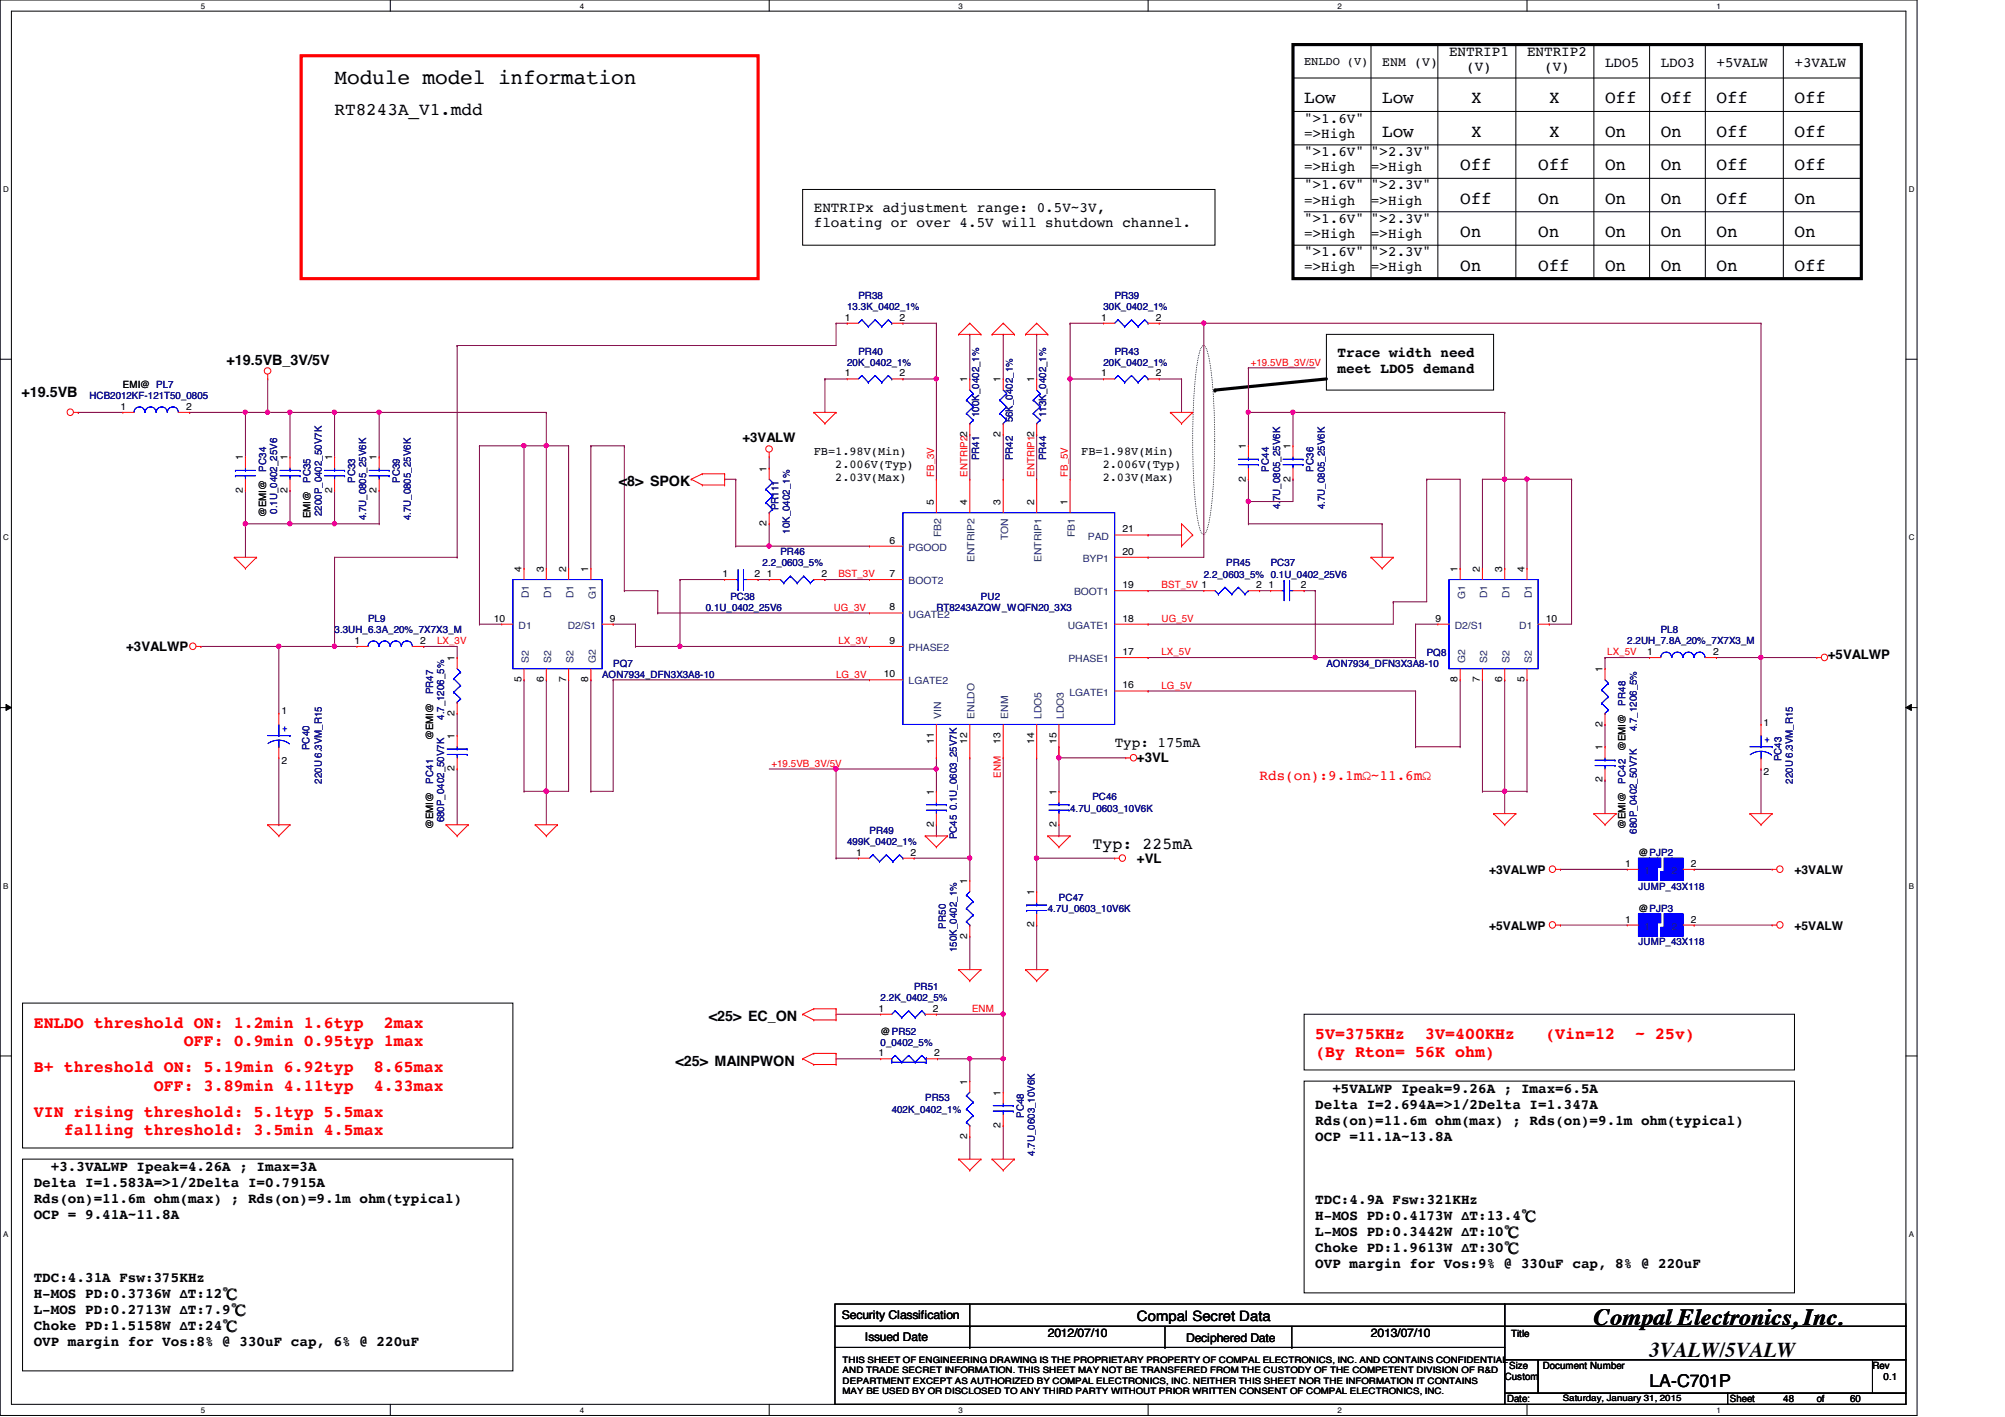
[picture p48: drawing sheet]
<svg xmlns="http://www.w3.org/2000/svg" width="297mm" height="210mm" viewBox="0 0 297 210" stroke-linecap="round" stroke-linejoin="round" font-family="sans-serif">
<defs><g id="words">
<text font-size="3.4" x="236.1" y="196.3">Compal Electronics, Inc.</text>
<g font-size="3.1">
<text x="49.6" y="12.4">Module model information</text>
<text x="244.4" y="201">3VALW/5VALW</text>
</g>
<g font-size="2.6">
<text x="49.6" y="17">RT8243A_V1.mdd</text>
<text x="193.2" y="15.3">Low</text>
<text x="204.8" y="15.3">Low</text>
<text x="218" y="15.3">X</text>
<text x="229.5" y="15.3">X</text>
<text x="237.8" y="15.3">Off</text>
<text x="246" y="15.3">Off</text>
<text x="254.3" y="15.3">Off</text>
<text x="265.9" y="15.3">Off</text>
<text x="204.8" y="20.3">Low</text>
<text x="218" y="20.3">X</text>
<text x="229.5" y="20.3">X</text>
<text x="237.8" y="20.3">On</text>
<text x="246" y="20.3">On</text>
<text x="254.3" y="20.3">Off</text>
<text x="265.9" y="20.3">Off</text>
<text x="216.3" y="25.2">Off</text>
<text x="227.9" y="25.2">Off</text>
<text x="237.8" y="25.2">On</text>
<text x="246" y="25.2">On</text>
<text x="254.3" y="25.2">Off</text>
<text x="265.8" y="25.2">Off</text>
<text x="216.3" y="30.2">Off</text>
<text x="216.3" y="35.1">On</text>
<text x="227.9" y="30.2">On</text>
<text x="227.9" y="35.1">On</text>
<text x="237.8" y="30.2">On</text>
<text x="237.8" y="35.1">On</text>
<text x="246" y="35.1">On</text>
<text x="246" y="30.2">On</text>
<text x="254.3" y="35.1">On</text>
<text x="254.3" y="30.2">Off</text>
<text x="265.8" y="35.1">On</text>
<text x="265.9" y="30.2">On</text>
<text x="216.3" y="40.1">On</text>
<text x="227.9" y="40.1">Off</text>
<text x="237.8" y="40.1">On</text>
<text x="246" y="40.1">On</text>
<text x="254.3" y="40.1">On</text>
<text x="265.8" y="40.1">Off</text>
<text x="244.4" y="205.4">LA-C701P</text>
</g>
<text font-size="2.5" x="161.8" y="125.8">Typ: 225mA</text>
<g font-size="2.5" fill="#f00">
<text x="5" y="152.2">ENLDO threshold ON: 1.2min 1.6typ</text>
<text x="27.2" y="154.9">OFF: 0.9min 0.95typ 1max</text>
<text x="56.8" y="152.2">2max</text>
<text x="194.9" y="153.9">5V=375KHz</text>
<text x="211.2" y="153.9">3V=400KHz</text>
<text x="228.9" y="153.9">(Vin=12</text>
<text x="242.3" y="153.9">~ 25v)</text>
<text x="5" y="158.8">B+ threshold ON: 5.19min 6.92typ</text>
<text x="22.8" y="161.5">OFF: 3.89min 4.11typ</text>
<text x="55.4" y="158.8">8.65max</text>
<text x="55.4" y="161.5">4.33max</text>
<text x="194.9" y="156.6">(By Rton= 56K ohm)</text>
<text x="5" y="165.4">VIN rising threshold: 5.1typ 5.5max</text>
<text x="9.4" y="168.1">falling threshold: 3.5min 4.5max</text>
</g>
<g font-size="2.1">
<text x="214.7" y="8.3">ENTRIP1</text>
<text x="217.2" y="10.5">(V)</text>
<text x="226.2" y="8.3">ENTRIP2</text>
<text x="228.8" y="10.5">(V)</text>
<text x="237.8" y="9.9">LDO5</text>
<text x="246" y="9.9">LDO3</text>
<text x="254.3" y="9.9">+5VALW</text>
<text x="265.8" y="9.9">+3VALW</text>
<text x="193.2" y="18.2">&quot;&gt;1.6V&quot;</text>
<text x="193.2" y="20.4">=&gt;High</text>
<text x="193.2" y="23.1">&quot;&gt;1.6V&quot;</text>
<text x="203.1" y="23.1">&quot;&gt;2.3V&quot;</text>
<text x="193.2" y="25.4">=&gt;High</text>
<text x="193.2" y="28.1">&quot;&gt;1.6V&quot;</text>
<text x="203.1" y="25.4">=&gt;High</text>
<text x="203.1" y="28.1">&quot;&gt;2.3V&quot;</text>
<text x="120.6" y="31.4">ENTRIPx adjustment range: 0.5V~3V,</text>
<text x="120.6" y="33.6">floating or over 4.5V will shutdown channel.</text>
<text x="193.2" y="30.3">=&gt;High</text>
<text x="193.2" y="33">&quot;&gt;1.6V&quot;</text>
<text x="193.2" y="35.3">=&gt;High</text>
<text x="203.1" y="30.3">=&gt;High</text>
<text x="203.1" y="33">&quot;&gt;2.3V&quot;</text>
<text x="203.1" y="35.3">=&gt;High</text>
<text x="193.2" y="38">&quot;&gt;1.6V&quot;</text>
<text x="193.2" y="40.2">=&gt;High</text>
<text x="203.1" y="38">&quot;&gt;2.3V&quot;</text>
<text x="203.1" y="40.2">=&gt;High</text>
<text x="198.2" y="52.9">Trace width need</text>
<text x="3.2" y="58.8">+19.5VB</text>
<text x="33.6" y="54">+19.5VB_3V/5V</text>
<text x="198.2" y="55.3">meet LDO5 demand</text>
<text x="91.7" y="72">&lt;8&gt; SPOK</text>
<text x="165.1" y="110.6">Typ: 175mA</text>
<text x="105" y="151.3">&lt;25&gt; EC_ON</text>
<text x="100.1" y="157.9">&lt;25&gt; MAINPWON</text>
<text x="197.4" y="161.9">+5VALWP Ipeak=9.26A ; Imax=6.5A</text>
<text x="194.9" y="164.3">Delta I=2.694A=&gt;1/2Delta I=1.347A</text>
<text x="194.9" y="166.6">Rds(on)=11.6m ohm(max) ; Rds(on)=9.1m ohm(typical)</text>
<text x="7.5" y="173.4">+3.3VALWP Ipeak=4.26A ; Imax=3A</text>
<text x="194.9" y="169">OCP =11.1A~13.8A</text>
<text x="5" y="175.8">Delta I=1.583A=&gt;1/2Delta I=0.7915A</text>
<text x="5" y="178.2">Rds(on)=11.6m ohm(max) ; Rds(on)=9.1m ohm(typical)</text>
<text x="194.9" y="178.4">TDC:4.9A Fsw:321KHz</text>
<text x="5" y="180.6">OCP = 9.41A~11.8A</text>
<text x="194.9" y="180.8">H-MOS PD:0.4173W ∆T:13.4℃</text>
<text x="194.9" y="183.1">L-MOS PD:0.3442W ∆T:10℃</text>
<text x="194.9" y="185.5">Choke PD:1.9613W ∆T:30℃</text>
<text x="5" y="189.9">TDC:4.31A Fsw:375KHz</text>
<text x="194.9" y="187.9">OVP margin for Vos:9% @ 330uF cap, 8% @ 220uF</text>
<text x="5" y="192.3">H-MOS PD:0.3736W ∆T:12℃</text>
<text x="5" y="194.7">L-MOS PD:0.2713W ∆T:7.9℃</text>
<text x="5" y="197.1">Choke PD:1.5158W ∆T:24℃</text>
<text x="168.4" y="195.6">Compal Secret Data</text>
<text x="5" y="199.4">OVP margin for Vos:8% @ 330uF cap, 6% @ 220uF</text>
</g>
<text font-size="2.1" fill="#f00" x="186.6" y="115.6">Rds(on):9.1mΩ~11.6mΩ</text>
<g font-size="1.9">
<text x="204.8" y="9.8">ENM (V)</text>
<text x="110" y="65.4">+3VALW</text>
<text x="18.7" y="96.4">+3VALWP</text>
<text x="270.8" y="97.6">+5VALWP</text>
<text x="168.4" y="112.9">+3VL</text>
<text x="168.4" y="127.8">+VL</text>
</g>
<g font-size="1.8">
<text x="193.2" y="9.7">ENLDO (V)</text>
<text x="120.6" y="67.4">FB=1.98V(Min)</text>
<text x="123.7" y="69.3">2.006V(Typ)</text>
<text x="123.7" y="71.2">2.03V(Max)</text>
<text x="160.2" y="67.4">FB=1.98V(Min)</text>
<text x="163.4" y="69.3">2.006V(Typ)</text>
<text x="163.4" y="71.2">2.03V(Max)</text>
<text x="220.6" y="129.5">+3VALWP</text>
<text x="265.8" y="129.5">+3VALW</text>
<text x="220.6" y="137.7">+5VALWP</text>
<text x="265.8" y="137.7">+5VALW</text>
<text x="124.7" y="195.5">Security Classification</text>
<text x="128.1" y="198.6">Issued Date</text>
<text x="155.2" y="198.1">2012/07/10</text>
<text x="175.7" y="198.8">Deciphered Date</text>
<text x="203.1" y="198.1">2013/07/10</text>
</g>
<g font-size="1.5">
<text x="125.2" y="47.5">1</text>
<text x="133.3" y="47.5">2</text>
<text x="163.1" y="47.5">1</text>
<text x="171.2" y="47.5">2</text>
<text x="18.2" y="57.5">EMI@ PL7</text>
<text x="125.2" y="55.8">1</text>
<text x="133.3" y="55.8">2</text>
<text x="143.3" y="56.6" transform="rotate(-90 143.3 56.6)">1</text>
<text x="148.2" y="56.6" transform="rotate(-90 148.2 56.6)">1</text>
<text x="153.2" y="56.6" transform="rotate(-90 153.2 56.6)">1</text>
<text x="163.1" y="55.8">1</text>
<text x="171.2" y="55.8">2</text>
<text x="17.9" y="60.7">1</text>
<text x="27.6" y="60.7">2</text>
<text x="148.2" y="64.7" transform="rotate(-90 148.2 64.7)">2</text>
<text x="36" y="68.2" transform="rotate(-90 36 68.2)">1</text>
<text x="42.6" y="68.2" transform="rotate(-90 42.6 68.2)">1</text>
<text x="49.2" y="68.2" transform="rotate(-90 49.2 68.2)">1</text>
<text x="55.8" y="68.2" transform="rotate(-90 55.8 68.2)">1</text>
<text x="113.6" y="69.9" transform="rotate(-90 113.6 69.9)">1</text>
<text x="184.6" y="71.3" transform="rotate(-90 184.6 71.3)">2</text>
<text x="184.6" y="66.5" transform="rotate(-90 184.6 66.5)">1</text>
<text x="191.2" y="71.3" transform="rotate(-90 191.2 71.3)">2</text>
<text x="191.2" y="66.5" transform="rotate(-90 191.2 66.5)">1</text>
<text x="36" y="73" transform="rotate(-90 36 73)">2</text>
<text x="39.4" y="76.6" transform="rotate(-90 39.4 76.6)">@EMI@</text>
<text x="42.6" y="73" transform="rotate(-90 42.6 73)">2</text>
<text x="46" y="76.8" transform="rotate(-90 46 76.8)">EMI@</text>
<text x="49.2" y="73" transform="rotate(-90 49.2 73)">2</text>
<text x="55.8" y="73" transform="rotate(-90 55.8 73)">2</text>
<text x="113.6" y="77.9" transform="rotate(-90 113.6 77.9)">2</text>
<text x="138.3" y="74.8" transform="rotate(-90 138.3 74.8)">5</text>
<text x="143.3" y="74.8" transform="rotate(-90 143.3 74.8)">4</text>
<text x="148.2" y="74.8" transform="rotate(-90 148.2 74.8)">3</text>
<text x="153.2" y="74.8" transform="rotate(-90 153.2 74.8)">2</text>
<text x="158.2" y="74.8" transform="rotate(-90 158.2 74.8)">1</text>
<text x="131.8" y="80.5">6</text>
<text x="166.3" y="82.2">20</text>
<text x="166.3" y="78.9">21</text>
<text x="77.3" y="84.7" transform="rotate(-90 77.3 84.7)">4</text>
<text x="80.6" y="84.7" transform="rotate(-90 80.6 84.7)">3</text>
<text x="83.9" y="84.7" transform="rotate(-90 83.9 84.7)">2</text>
<text x="87.2" y="84.7" transform="rotate(-90 87.2 84.7)">1</text>
<text x="107" y="85.5">1</text>
<text x="111.8" y="85.5">2</text>
<text x="113.6" y="85.5">1</text>
<text x="121.7" y="85.5">2</text>
<text x="131.8" y="85.5">7</text>
<text x="166.3" y="87.1">19</text>
<text x="186.1" y="87.1">2</text>
<text x="187.9" y="87.1">1</text>
<text x="192.7" y="87.1">2</text>
<text x="215.9" y="84.7" transform="rotate(-90 215.9 84.7)">1</text>
<text x="219.2" y="84.7" transform="rotate(-90 219.2 84.7)">2</text>
<text x="222.5" y="84.7" transform="rotate(-90 222.5 84.7)">3</text>
<text x="225.8" y="84.7" transform="rotate(-90 225.8 84.7)">4</text>
<text x="52.5" y="95.4">1</text>
<text x="62.3" y="95.4">2</text>
<text x="73.1" y="92.1">10</text>
<text x="90.3" y="92.1">9</text>
<text x="131.8" y="90.4">8</text>
<text x="131.8" y="95.4">9</text>
<text x="166.3" y="92.1">18</text>
<text x="212.7" y="92.1">9</text>
<text x="229" y="92.1">10</text>
<text x="67.3" y="97.9" transform="rotate(-90 67.3 97.9)">1</text>
<text x="77.3" y="101" transform="rotate(-90 77.3 101)">5</text>
<text x="80.6" y="101" transform="rotate(-90 80.6 101)">6</text>
<text x="83.9" y="101" transform="rotate(-90 83.9 101)">7</text>
<text x="87.2" y="101" transform="rotate(-90 87.2 101)">8</text>
<text x="130.9" y="100.3">10</text>
<text x="166.3" y="102">16</text>
<text x="166.3" y="97">17</text>
<text x="215.9" y="101" transform="rotate(-90 215.9 101)">8</text>
<text x="219.2" y="101" transform="rotate(-90 219.2 101)">7</text>
<text x="222.5" y="101" transform="rotate(-90 222.5 101)">6</text>
<text x="225.8" y="101" transform="rotate(-90 225.8 101)">5</text>
<text x="237.4" y="99.6" transform="rotate(-90 237.4 99.6)">1</text>
<text x="244" y="97">1</text>
<text x="253.8" y="97">2</text>
<text x="41.7" y="105.8">1</text>
<text x="67.3" y="106" transform="rotate(-90 67.3 106)">2</text>
<text x="237.4" y="107.7" transform="rotate(-90 237.4 107.7)">2</text>
<text x="261.3" y="107.5">1</text>
<text x="41.7" y="113.1">2</text>
<text x="64.2" y="109.6" transform="rotate(-90 64.2 109.6)">@EMI@</text>
<text x="67.3" y="109.5" transform="rotate(-90 67.3 109.5)">1</text>
<text x="138.3" y="110.2" transform="rotate(-90 138.3 110.2)">11</text>
<text x="143.3" y="110.2" transform="rotate(-90 143.3 110.2)">12</text>
<text x="148.2" y="110.2" transform="rotate(-90 148.2 110.2)">13</text>
<text x="153.2" y="110.2" transform="rotate(-90 153.2 110.2)">14</text>
<text x="156.5" y="110.2" transform="rotate(-90 156.5 110.2)">15</text>
<text x="237.4" y="111.1" transform="rotate(-90 237.4 111.1)">1</text>
<text x="240.8" y="111.3" transform="rotate(-90 240.8 111.3)">@EMI@</text>
<text x="67.3" y="114.3" transform="rotate(-90 67.3 114.3)">2</text>
<text x="138.3" y="117.7" transform="rotate(-90 138.3 117.7)">1</text>
<text x="156.5" y="117.7" transform="rotate(-90 156.5 117.7)">1</text>
<text x="237.4" y="115.9" transform="rotate(-90 237.4 115.9)">2</text>
<text x="261.3" y="114.8">2</text>
<text x="64.2" y="122.9" transform="rotate(-90 64.2 122.9)">@EMI@</text>
<text x="138.3" y="122.5" transform="rotate(-90 138.3 122.5)">2</text>
<text x="156.5" y="122.5" transform="rotate(-90 156.5 122.5)">2</text>
<text x="240.8" y="122.9" transform="rotate(-90 240.8 122.9)">@EMI@</text>
<text x="126.8" y="126.7">1</text>
<text x="134.9" y="126.7">2</text>
<text x="143.3" y="130.9" transform="rotate(-90 143.3 130.9)">1</text>
<text x="240.7" y="128.4">1</text>
<text x="242.7" y="126.8">@PJP2</text>
<text x="250.5" y="128.4">2</text>
<text x="153.2" y="137.4" transform="rotate(-90 153.2 137.4)">2</text>
<text x="153.2" y="132.6" transform="rotate(-90 153.2 132.6)">1</text>
<text x="240.7" y="136.7">1</text>
<text x="242.7" y="135.1">@PJP3</text>
<text x="250.5" y="136.7">2</text>
<text x="143.3" y="139" transform="rotate(-90 143.3 139)">2</text>
<text x="130.1" y="149.9">1</text>
<text x="138.2" y="149.9">2</text>
<text x="130.5" y="153.2">@PR52</text>
<text x="130.1" y="156.5">1</text>
<text x="138.4" y="156.5">2</text>
<text x="143.3" y="160.7" transform="rotate(-90 143.3 160.7)">1</text>
<text x="148.2" y="167.1" transform="rotate(-90 148.2 167.1)">2</text>
<text x="148.2" y="162.3" transform="rotate(-90 148.2 162.3)">1</text>
<text x="143.3" y="168.7" transform="rotate(-90 143.3 168.7)">2</text>
<text x="223.9" y="198">Title</text>
<text x="223.6" y="202.8">Size</text>
<text x="228.6" y="202.8">Document Number</text>
<text x="277.4" y="202.8">Rev</text>
<text x="222.9" y="204.4">Custom</text>
<text x="223.3" y="207.7">Date:</text>
<text x="256.3" y="207.7">Sheet</text>
<text x="264.2" y="207.7">48</text>
<text x="269.2" y="207.7">of</text>
<text x="274.1" y="207.7">60</text>
<text x="279.1" y="204.4">0.1</text>
</g>
<g font-size="1.5" fill="#000080">
<text x="125.5" y="45.9">13.3K_0402_1%</text>
<text x="127.2" y="44.3">PR38</text>
<text x="163.5" y="45.9">30K_0402_1%</text>
<text x="165.1" y="44.3">PR39</text>
<text x="127.2" y="52.5">PR40</text>
<text x="165.1" y="52.5">PR43</text>
<text x="13.2" y="59.1">HCB2012KF-121T50_0805</text>
<text x="125.5" y="54.2">20K_0402_1%</text>
<text x="163.5" y="54.2">20K_0402_1%</text>
<text x="145.1" y="61.8" transform="rotate(-90 145.1 61.8)">100K_0402_1%</text>
<text x="150" y="62.6" transform="rotate(-90 150 62.6)">56K_0402_1%</text>
<text x="155" y="61.8" transform="rotate(-90 155 61.8)">113K_0402_1%</text>
<text x="39.4" y="69.9" transform="rotate(-90 39.4 69.9)">PC34</text>
<text x="46" y="71.5" transform="rotate(-90 46 71.5)">PC35</text>
<text x="52.6" y="71.5" transform="rotate(-90 52.6 71.5)">PC33</text>
<text x="59.2" y="71.5" transform="rotate(-90 59.2 71.5)">PC39</text>
<text x="145.1" y="68.2" transform="rotate(-90 145.1 68.2)">PR41</text>
<text x="150" y="68.2" transform="rotate(-90 150 68.2)">PR42</text>
<text x="155" y="68.2" transform="rotate(-90 155 68.2)">PR44</text>
<text x="188" y="69.9" transform="rotate(-90 188 69.9)">PC44</text>
<text x="194.6" y="69.9" transform="rotate(-90 194.6 69.9)">PC36</text>
<text x="41.1" y="76.1" transform="rotate(-90 41.1 76.1)">0.1U_0402_25V6</text>
<text x="47.7" y="76.5" transform="rotate(-90 47.7 76.5)">2200P_0402_50V7K</text>
<text x="54.3" y="77.1" transform="rotate(-90 54.3 77.1)">4.7U_0805_25V6K</text>
<text x="60.9" y="77.1" transform="rotate(-90 60.9 77.1)">4.7U_0805_25V6K</text>
<text x="115.4" y="75.6" transform="rotate(-90 115.4 75.6)">PR111</text>
<text x="189.6" y="75.4" transform="rotate(-90 189.6 75.4)">4.7U_0805_25V6K</text>
<text x="196.3" y="75.4" transform="rotate(-90 196.3 75.4)">4.7U_0805_25V6K</text>
<text x="113" y="83.9">2.2_0603_5%</text>
<text x="115.6" y="82.3">PR46</text>
<text x="117" y="79.1" transform="rotate(-90 117 79.1)">10K_0402_1%</text>
<text x="181.6" y="83.9">PR45</text>
<text x="188.3" y="83.9">PC37</text>
<text x="108.2" y="88.9">PC38</text>
<text x="145.3" y="88.9">PU2</text>
<text x="178.3" y="85.6">2.2_0603_5% 0.1U_0402_25V6</text>
<text x="49.6" y="93.8">3.3UH_6.3A_20%_7X7X3_M</text>
<text x="54.5" y="92.2">PL9</text>
<text x="104.6" y="90.5">0.1U_0402_25V6</text>
<text x="138.7" y="90.5">RT8243AZQW_WQFN20_3X3</text>
<text x="241.1" y="95.5">2.2UH_7.8A_20%_7X7X3_M</text>
<text x="246" y="93.8">PL8</text>
<text x="89.2" y="100.4">AON7934_DFN3X3A8-10</text>
<text x="90.8" y="98.8">PQ7</text>
<text x="196.5" y="98.8">AON7934_DFN3X3A8-10</text>
<text x="211.4" y="97.1">PQ8</text>
<text x="64.2" y="102.9" transform="rotate(-90 64.2 102.9)">PR47</text>
<text x="65.8" y="106.6" transform="rotate(-90 65.8 106.6)">4.7_1206_5%</text>
<text x="240.8" y="104.5" transform="rotate(-90 240.8 104.5)">PR48</text>
<text x="45.8" y="111.1" transform="rotate(-90 45.8 111.1)">PC40</text>
<text x="242.5" y="108.3" transform="rotate(-90 242.5 108.3)">4.7_1206_5%</text>
<text x="263.9" y="112.8" transform="rotate(-90 263.9 112.8)">PC43</text>
<text x="47.7" y="116.1" transform="rotate(-90 47.7 116.1)">220U 6.3VM_R15</text>
<text x="64.2" y="116.1" transform="rotate(-90 64.2 116.1)">PC41</text>
<text x="161.8" y="118.6">PC46</text>
<text x="240.8" y="116.1" transform="rotate(-90 240.8 116.1)">PC42</text>
<text x="265.6" y="116.1" transform="rotate(-90 265.6 116.1)">220U 6.3VM_R15</text>
<text x="65.8" y="121.8" transform="rotate(-90 65.8 121.8)">680P_0402_50V7K</text>
<text x="125.5" y="125.2">499K_0402_1%</text>
<text x="128.8" y="123.5">PR49</text>
<text x="141.8" y="124.3" transform="rotate(-90 141.8 124.3)">PC45 0.1U_0603_25V7K</text>
<text x="158.5" y="120.2">4.7U_0603_10V6K</text>
<text x="242.5" y="123.5" transform="rotate(-90 242.5 123.5)">680P_0402_50V7K</text>
<text x="242.7" y="131.8">JUMP_43X118</text>
<text x="140.1" y="137.5" transform="rotate(-90 140.1 137.5)">PR50</text>
<text x="155.2" y="135.1">4.7U_0603_10V6K</text>
<text x="156.9" y="133.4">PC47</text>
<text x="141.8" y="141" transform="rotate(-90 141.8 141)">150K_0402_1%</text>
<text x="242.7" y="140">JUMP_43X118</text>
<text x="130.5" y="148.3">2.2K_0402_5%</text>
<text x="135.4" y="146.6">PR51</text>
<text x="130.5" y="154.9">0_0402_5%</text>
<text x="132.1" y="164.8">402K_0402_1%</text>
<text x="137.1" y="163.2">PR53</text>
<text x="151.7" y="165.6" transform="rotate(-90 151.7 165.6)">PC48</text>
<text x="153.3" y="171.2" transform="rotate(-90 153.3 171.2)">4.7U_0603_10V6K</text>
</g>
<g font-size="1.5" fill="#f00">
<text x="185.3" y="54.1">+19.5VB_3V/5V</text>
<text x="138.4" y="70.7" transform="rotate(-90 138.4 70.7)">FB_3V</text>
<text x="143.3" y="70.7" transform="rotate(-90 143.3 70.7)">ENTRIP22</text>
<text x="153.2" y="70.7" transform="rotate(-90 153.2 70.7)">ENTRIP12</text>
<text x="158.2" y="70.7" transform="rotate(-90 158.2 70.7)">FB_5V</text>
<text x="124.2" y="85.5">BST_3V</text>
<text x="172.1" y="87.2">BST_5V 1</text>
<text x="64.8" y="95.4">LX_3V</text>
<text x="123.5" y="90.5">UG_3V</text>
<text x="124.2" y="95.4">LX_3V</text>
<text x="172.1" y="92.1">UG_5V</text>
<text x="123.9" y="100.4">LG_3V</text>
<text x="172.1" y="97.1">LX_5V</text>
<text x="238.1" y="97.1">LX_5V</text>
<text x="172.1" y="102">LG_5V</text>
<text x="114.3" y="113.6">+19.5VB_3V/5V</text>
<text x="148.3" y="115.2" transform="rotate(-90 148.3 115.2)">ENM</text>
<text x="144" y="149.9">ENM</text>
</g>
<g font-size="1.5" fill="#004080">
<text x="134.6" y="81.6">PGOOD</text>
<text x="139.4" y="79.6" transform="rotate(-90 139.4 79.6)">FB2</text>
<text x="144.4" y="83.2" transform="rotate(-90 144.4 83.2)">ENTRIP2</text>
<text x="149.3" y="80" transform="rotate(-90 149.3 80)">TON</text>
<text x="154.3" y="83.2" transform="rotate(-90 154.3 83.2)">ENTRIP1</text>
<text x="159.3" y="79.6" transform="rotate(-90 159.3 79.6)">FB1</text>
<text x="160.4" y="83.2">BYP1</text>
<text x="161.2" y="79.9">PAD</text>
<text x="78.4" y="88.6" transform="rotate(-90 78.4 88.6)">D1</text>
<text x="81.7" y="88.6" transform="rotate(-90 81.7 88.6)">D1</text>
<text x="85" y="88.6" transform="rotate(-90 85 88.6)">D1</text>
<text x="88.3" y="88.7" transform="rotate(-90 88.3 88.7)">G1</text>
<text x="134.6" y="86.5">BOOT2</text>
<text x="159.1" y="88.2">BOOT1</text>
<text x="217" y="88.7" transform="rotate(-90 217 88.7)">G1</text>
<text x="220.3" y="88.6" transform="rotate(-90 220.3 88.6)">D1</text>
<text x="223.6" y="88.6" transform="rotate(-90 223.6 88.6)">D1</text>
<text x="226.9" y="88.6" transform="rotate(-90 226.9 88.6)">D1</text>
<text x="76.8" y="93.1">D1</text>
<text x="84.1" y="93.1">D2/S1</text>
<text x="134.6" y="91.5">UGATE2</text>
<text x="158.2" y="93.1">UGATE1</text>
<text x="215.5" y="93.1">D2/S1</text>
<text x="225.1" y="93.1">D1</text>
<text x="78.4" y="98.2" transform="rotate(-90 78.4 98.2)">S2</text>
<text x="81.7" y="98.2" transform="rotate(-90 81.7 98.2)">S2</text>
<text x="85" y="98.2" transform="rotate(-90 85 98.2)">S2</text>
<text x="88.3" y="98.2" transform="rotate(-90 88.3 98.2)">G2</text>
<text x="134.6" y="96.4">PHASE2</text>
<text x="134.6" y="101.4">LGATE2</text>
<text x="158.3" y="98.1">PHASE1</text>
<text x="217" y="98.2" transform="rotate(-90 217 98.2)">G2</text>
<text x="220.3" y="98.2" transform="rotate(-90 220.3 98.2)">S2</text>
<text x="223.6" y="98.2" transform="rotate(-90 223.6 98.2)">S2</text>
<text x="226.9" y="98.2" transform="rotate(-90 226.9 98.2)">S2</text>
<text x="139.4" y="106.5" transform="rotate(-90 139.4 106.5)">VIN</text>
<text x="144.4" y="106.5" transform="rotate(-90 144.4 106.5)">ENLDO</text>
<text x="149.3" y="106.5" transform="rotate(-90 149.3 106.5)">ENM</text>
<text x="154.3" y="106.5" transform="rotate(-90 154.3 106.5)">LDO5</text>
<text x="157.6" y="106.5" transform="rotate(-90 157.6 106.5)">LDO3</text>
<text x="158.5" y="103">LGATE1</text>
<text x="243.6" y="129.5">1</text>
<text x="247.6" y="129.5">2</text>
<text x="243.6" y="137.7">1</text>
<text x="247.6" y="137.7">2</text>
</g>
<g font-size="1.5" fill="#00f">
<text x="41.8" y="108.4">+</text>
<text x="261.4" y="110">+</text>
</g>
<g font-size="1.3">
<text x="124.8" y="201.9">THIS SHEET OF ENGINEERING DRAWING IS THE PROPRIETARY PROPERTY OF COMPAL ELECTRONICS, INC. AND CONTAINS CONFIDENTIAL</text>
<text x="124.8" y="203.5">AND TRADE SECRET INFORMATION. THIS SHEET MAY NOT BE TRANSFERED FROM THE CUSTODY OF THE COMPETENT DIVISION OF R&amp;D</text>
<text x="124.8" y="205">DEPARTMENT EXCEPT AS AUTHORIZED BY COMPAL ELECTRONICS, INC. NEITHER THIS SHEET NOR THE INFORMATION IT CONTAINS</text>
<text x="124.8" y="206.5">MAY BE USED BY OR DISCLOSED TO ANY THIRD PARTY WITHOUT PRIOR WRITTEN CONSENT OF COMPAL ELECTRONICS, INC.</text>
<text x="231.5" y="207.6">Saturday, January 31, 2015</text>
</g>
<g font-size="1.2">
<text x="29.8" y="1.3">5</text>
<text x="85.9" y="1.3">4</text>
<text x="142" y="1.3">3</text>
<text x="198.2" y="1.3">2</text>
<text x="254.3" y="1.3">1</text>
<text x=".5" y="28.5">D</text>
<text x="282.8" y="28.5">D</text>
<text x=".5" y="80.1">C</text>
<text x="282.8" y="80.1">C</text>
<text x=".5" y="131.7">B</text>
<text x="282.8" y="131.7">B</text>
<text x=".5" y="183.3">A</text>
<text x="282.8" y="183.3">A</text>
<text x="29.8" y="209.3">5</text>
<text x="85.9" y="209.3">4</text>
<text x="142" y="209.3">3</text>
<text x="198.2" y="209.3">2</text>
<text x="254.3" y="209.3">1</text>
</g>
</g></defs>
<path d="M0 0h284v209.7h-284zM1.7 1.7h280.7v206.3h-280.7z" fill="none" stroke="#000" stroke-width=".15"/>
<g fill="#fff">
<path d="M29.8 .2h.5v1.3h-.5z"/>
<path d="M29.8 208.2h.5v1.3h-.5z"/>
</g>
<path d="M57.8 0v1.7M57.8 208v1.7" fill="none" stroke="#000" stroke-width=".15"/>
<g fill="#fff">
<path d="M85.9 .2h.6v1.3h-.6z"/>
<path d="M85.9 208.2h.6v1.3h-.6z"/>
</g>
<path d="M114 0v1.7M114 208v1.7" fill="none" stroke="#000" stroke-width=".15"/>
<g fill="#fff">
<path d="M142 .2h.6v1.3h-.6z"/>
<path d="M142 208.2h.6v1.3h-.6z"/>
</g>
<path d="M170.1 0v1.7M170.1 208v1.7" fill="none" stroke="#000" stroke-width=".15"/>
<g fill="#fff">
<path d="M198.2 .2h.6v1.3h-.6z"/>
<path d="M198.2 208.2h.6v1.3h-.6z"/>
</g>
<path d="M226.2 0v1.7M226.2 208v1.7" fill="none" stroke="#000" stroke-width=".15"/>
<g fill="#fff">
<path d="M254.3 .2h.6v1.3h-.6z"/>
<path d="M254.3 208.2h.6v1.3h-.6z"/>
<path d="M.5 27.4h.8v1.3h-.8z"/>
<path d="M282.8 27.4h.8v1.3h-.8z"/>
<path d="M.5 79h.8v1.3h-.8z"/>
<path d="M282.8 79h.8v1.3h-.8z"/>
</g>
<path d="M0 53.2h1.7M282.4 53.2h1.6" fill="none" stroke="#000" stroke-width=".15"/>
<g fill="#fff">
<path d="M.5 130.6h.7v1.3h-.7z"/>
<path d="M282.8 130.6h.7v1.3h-.7z"/>
</g>
<path d="M0 104.8h1.7M.9 104.4l.8 .4-.8 .4zM282.4 104.8l.8-.4v.8zM282.4 104.8h1.6" fill="none" stroke="#000" stroke-width=".15"/>
<path d="M.9 104.4l.8 .4-.8 .4zM282.4 104.8l.8-.4v.8z" fill="#000"/>
<g fill="#fff">
<path d="M.5 182.2h.7v1.3h-.7z"/>
<path d="M282.8 182.2h.7v1.3h-.7z"/>
</g>
<g fill="none" stroke="#000" stroke-width=".15">
<path d="M191.6 11.6h84.2M191.6 16.5h84.2M203.1 6.6v34.7M213 6.6v34.7M224.6 6.6v34.7M236.1 6.6v34.7M244.4 6.6v34.7M252.6 6.6v34.7M264.2 6.6v34.7M275.8 11.6h.1M275.8 16.5h.1M118.9 28.1h61.1v8.2h-61.1z"/>
<path d="M191.6 21.5h84.2M191.6 26.4h84.2M191.6 36.3h84.2M193.2 31.4h82.6M275.8 21.5h.1M275.8 26.4h.1M275.8 31.4h.1M275.8 36.3h.1M196.5 49.5h24.8v8.3h-24.8zM203.1 41.3h.1M213 41.3h.1M224.6 41.3h.1"/>
<path d="M236.1 41.3h.1M244.4 41.3h.1M252.6 41.3h.1M264.2 41.3h.1M0 156.4h1.7M3.3 148.6h72.7v21.5h-72.7zM193.2 150.2h72.6v8.3h-72.6zM282.4 156.4h1.6M3.3 171.7h72.7v31.4h-72.7zM193.2 160.1h72.6v31.4h-72.6z"/>
</g>
<path d="M191.6 6.6h84.2v34.7h-84.2zM196.5 56.1l-16.5 1.7" fill="none" stroke="#000" stroke-width=".47"/>
<path d="M178.1 51.3l.2-.1 .2 .1a14.2 14.2 0 0 1 1.1 5.3 92.8 92.8 0 0 1-.5 20.7l-.4 1.4-.2 .4-.2 .1-.2-.1a14.4 14.4 0 0 1-1.1-5.4 96.6 96.6 0 0 1 .5-20.6l.4-1.4z" fill="none" stroke="#000" stroke-width=".15" stroke-dasharray="0 .3"/>
<circle cx="180" cy="57.8" r=".23" fill="#000"/>
<path d="M44.6 8.3h67.7v33h-67.7z" fill="none" stroke="#f00" stroke-width=".47"/>
<path d="M28.1 61.1h.1M28.1 61.1h8.3M170.1 87.5h.1M170.1 97.4h.1M170.1 87.5h8.2M194.9 87.5h.1M194.9 87.5v9.9h-24.8M148.6 166.8h.1M148.6 166.8v4.9" fill="none" stroke="#800040" stroke-width=".15"/>
<circle cx="194.8" cy="97.4" r=".32" fill="#f0f"/>
<circle cx="194.8" cy="97.4" r=".32" fill="none" stroke="#f0f" stroke-width=".15"/>
<g fill="none" stroke="#800040" stroke-width=".15">
<path d="M122.2 56.1h.1M122.2 56.1v5M122.2 56.1h3.3M112.3 85.9h.1M112.3 85.9h1.7M186.6 87.5h.1M186.6 87.5h1.7M90.8 100.7h.1M90.8 100.7v16.5M156.9 112.3h.1M156.9 112.3v4.9M153.6 127.1h.1"/>
<path d="M153.6 127.1v5M153.6 127.1h11.5"/>
</g>
<circle cx="153.6" cy="127.1" r=".32" fill="#f0f"/>
<circle cx="153.6" cy="127.1" r=".32" fill="none" stroke="#f0f" stroke-width=".15"/>
<path d="M171.7 47.9h.1M171.7 47.9h6.6M36.4 77.6h.1M36.4 77.6v4.9M43 61.1h.1M43 61.1v6.6M260.9 97.4h.1M260.9 97.4h8.3" fill="none" stroke="#800040" stroke-width=".15"/>
<circle cx="36.3" cy="77.6" r=".32" fill="#f0f"/>
<circle cx="36.3" cy="77.6" r=".32" fill="none" stroke="#f0f" stroke-width=".15"/>
<path d="M158.5 47.9h.1M158.5 47.9v8.2M170.1 82.5h.1M170.1 82.5h8.2" fill="none" stroke="#800040" stroke-width=".15"/>
<circle cx="158.5" cy="56.1" r=".32" fill="#f0f"/>
<circle cx="158.5" cy="56.1" r=".32" fill="none" stroke="#f0f" stroke-width=".15"/>
<path d="M80.9 117.2h.1M80.9 117.2v5" fill="none" stroke="#800040" stroke-width=".15"/>
<circle cx="80.9" cy="117.2" r=".32" fill="#f0f"/>
<circle cx="80.9" cy="117.2" r=".32" fill="none" stroke="#f0f" stroke-width=".15"/>
<g fill="none" stroke="#800040" stroke-width=".15">
<path d="M158.5 56.1h.1M158.5 47.9h.1M158.5 56.1h5M158.5 47.9h5M158.5 56.1v14.9M171.7 56.1h.1M171.7 56.1h3.3M175 56.1h.1M175 56.1v5M178.3 47.9h.1M178.3 47.9v34.6M170.1 92.5h.1"/>
<path d="M170.1 92.5h36.3M84.2 100.7h.1M84.2 100.7v16.5"/>
</g>
<circle cx="178.3" cy="47.9" r=".32" fill="#f0f"/>
<circle cx="178.3" cy="47.9" r=".32" fill="none" stroke="#f0f" stroke-width=".15"/>
<g fill="none" stroke="#800040" stroke-width=".15">
<path d="M138.7 47.9h.1M138.7 47.9v8.2M178.3 47.9h.1M178.3 47.9h82.6M211.4 71h.1M211.4 71h4.9M211.4 71v18.2M100.7 85.9h.1M100.7 85.9v9.9M193.2 87.5h.1M193.2 87.5h1.7M237.8 97.4h.1"/>
<path d="M237.8 97.4h6.6M80.9 117.2h.1M80.9 100.7h.1M80.9 117.2h3.3M80.9 100.7v16.5M143.7 138.7h.1M143.7 138.7v4.9"/>
</g>
<circle cx="80.9" cy="117.2" r=".32" fill="#f0f"/>
<circle cx="80.9" cy="117.2" r=".32" fill="none" stroke="#f0f" stroke-width=".15"/>
<path d="M43 72.6h.1M43 72.6v5M100.7 85.9h.1M100.7 85.9h6.7M122.2 85.9h.1M122.2 85.9h6.6M170.1 102.4h.1M170.1 102.4h39.6M209.7 102.4h.1M209.7 102.4v8.2" fill="none" stroke="#800040" stroke-width=".15"/>
<circle cx="42.9" cy="77.6" r=".32" fill="#f0f"/>
<circle cx="42.9" cy="77.6" r=".32" fill="none" stroke="#f0f" stroke-width=".15"/>
<path d="M133.8 47.9h.1M133.8 47.9h4.9M138.7 56.1h.1M138.7 56.1v14.9M49.6 95.8h.1M49.6 95.8h3.3M209.7 110.6h.1M209.7 110.6h6.6" fill="none" stroke="#800040" stroke-width=".15"/>
<circle cx="138.7" cy="56.1" r=".32" fill="#f0f"/>
<circle cx="138.7" cy="56.1" r=".32" fill="none" stroke="#f0f" stroke-width=".15"/>
<path d="M39.7 61.1h.1M39.7 61.1h3.3" fill="none" stroke="#800040" stroke-width=".15"/>
<circle cx="39.6" cy="61.1" r=".32" fill="#f0f"/>
<circle cx="39.6" cy="61.1" r=".32" fill="none" stroke="#f0f" stroke-width=".15"/>
<path d="M133.8 56.1h.1M133.8 56.1h4.9M107.4 71h.1M107.4 71h1.6M135.4 127.1h.1M135.4 127.1h8.3M138.9 156.8h.1M138.9 156.8h4.8" fill="none" stroke="#800040" stroke-width=".15"/>
<circle cx="143.7" cy="127.1" r=".32" fill="#f0f"/>
<circle cx="143.7" cy="127.1" r=".32" fill="none" stroke="#f0f" stroke-width=".15"/>
<g fill="none" stroke="#800040" stroke-width=".15">
<path d="M36.4 77.6h.1M36.4 77.6h6.6M185 74.3h.1M185 74.3v3.3M204.8 77.6h.1M204.8 77.6v4.9M41.3 95.8h.1M41.3 95.8h8.3M62.8 95.8h.1M62.8 95.8h4.9M237.8 97.4h.1M237.8 97.4v1.7"/>
<path d="M254.3 97.4h.1M254.3 97.4h6.6M67.7 105.7h.1M67.7 105.7v3.3M77.6 100.7h.1M77.6 100.7v16.5M237.8 115.6h.1M237.8 107.3h.1M237.8 107.3v3.3M237.8 115.6v4.9M143.7 127.1h.1M143.7 127.1v3.3"/>
</g>
<circle cx="41.3" cy="95.7" r=".32" fill="#f0f"/>
<circle cx="41.3" cy="95.7" r=".32" fill="none" stroke="#f0f" stroke-width=".15"/>
<path d="M100.7 95.8h.1M100.7 95.8h28.1" fill="none" stroke="#800040" stroke-width=".15"/>
<circle cx="100.7" cy="95.7" r=".32" fill="#f0f"/>
<circle cx="100.7" cy="95.7" r=".32" fill="none" stroke="#f0f" stroke-width=".15"/>
<path d="M36.4 61.1h.1M36.4 61.1v6.6M92.5 87.5h.1M92.5 87.5h4.9M90.8 100.7h.1M90.8 100.7h38M123.9 127.1h.1M123.9 127.1h3.3" fill="none" stroke="#800040" stroke-width=".15"/>
<circle cx="36.3" cy="61.1" r=".32" fill="#f0f"/>
<circle cx="36.3" cy="61.1" r=".32" fill="none" stroke="#f0f" stroke-width=".15"/>
<path d="M36.4 72.6h.1M36.4 72.6v5M185 77.6h.1M185 77.6h19.8M123.9 156.8h.1M123.9 156.8h6.6M138.7 150.2h.1M138.7 150.2h9.9" fill="none" stroke="#800040" stroke-width=".15"/>
<circle cx="148.6" cy="150.2" r=".32" fill="#f0f"/>
<circle cx="148.6" cy="150.2" r=".32" fill="none" stroke="#f0f" stroke-width=".15"/>
<path d="M260.9 47.9h.1M260.9 47.9v49.5M153.6 112.3v14.8M153.6 127.1h.1M123.9 150.2h.1M123.9 150.2h6.6M148.6 150.2h.1M148.6 150.2v6.6" fill="none" stroke="#800040" stroke-width=".15"/>
<circle cx="260.9" cy="97.4" r=".32" fill="#f0f"/>
<circle cx="260.9" cy="97.4" r=".32" fill="none" stroke="#f0f" stroke-width=".15"/>
<path d="M148.6 49.5h.1M148.6 49.5v6.6M170.1 79.2h.1M170.1 79.2h4.9M114 113.9h9.9M123.9 113.9h.1M138.7 113.9h.1M138.7 113.9v3.3M138.7 123.8h.1M138.7 122.2v1.6M153.6 137h.1M153.6 137v6.6" fill="none" stroke="#800040" stroke-width=".15"/>
<circle cx="123.8" cy="113.9" r=".32" fill="#f0f"/>
<circle cx="123.8" cy="113.9" r=".32" fill="none" stroke="#f0f" stroke-width=".15"/>
<path d="M156.9 112.3h.1M156.9 112.3h9.9M231.2 128.8h.1M231.2 137h.1M231.2 128.8h9.9M231.2 137h9.9M251 128.8h.1M251 137h.1M251 128.8h11.5M251 137h11.5" fill="none" stroke="#800040" stroke-width=".15"/>
<circle cx="156.9" cy="112.2" r=".32" fill="#f0f"/>
<circle cx="156.9" cy="112.2" r=".32" fill="none" stroke="#f0f" stroke-width=".15"/>
<g fill="none" stroke="#800040" stroke-width=".15">
<path d="M67.7 51.2h.1M67.7 51.2h56.2M11.6 61.1h.1M11.6 61.1h6.6M260.9 97.4h.1M260.9 97.4v9.9M148.6 112.3h.1M148.6 112.3v37.9M156.9 110.6h.1M156.9 110.6v1.7M260.9 113.9h.1M260.9 113.9v6.6"/>
<path d="M156.9 123.8h.1M156.9 122.2v1.6M143.7 156.8h.1M143.7 156.8h4.9"/>
</g>
<circle cx="148.6" cy="156.8" r=".32" fill="#f0f"/>
<circle cx="148.6" cy="156.8" r=".32" fill="none" stroke="#f0f" stroke-width=".15"/>
<circle cx="143.7" cy="156.8" r=".32" fill="#f0f"/>
<circle cx="143.7" cy="156.8" r=".32" fill="none" stroke="#f0f" stroke-width=".15"/>
<g fill="none" stroke="#800040" stroke-width=".15">
<path d="M143.7 49.5h.1M143.7 49.5v6.6M153.6 49.5h.1M153.6 49.5v6.6M143.7 64.4h.1M143.7 64.4v6.6M148.6 71h.1M148.6 64.4v6.6M153.6 64.4h.1M153.6 64.4v6.6M123.9 113.9h.1M123.9 113.9v13.2"/>
<path d="M123.9 113.9h14.8M143.7 156.8h.1M143.7 156.8v3.3M148.6 156.8h.1M148.6 156.8v5M143.7 168.4h.1M143.7 168.4v3.3"/>
</g>
<circle cx="138.7" cy="113.9" r=".32" fill="#f0f"/>
<circle cx="138.7" cy="113.9" r=".32" fill="none" stroke="#f0f" stroke-width=".15"/>
<circle cx="123.8" cy="113.9" r=".32" fill="#f0f"/>
<circle cx="123.8" cy="113.9" r=".32" fill="none" stroke="#f0f" stroke-width=".15"/>
<g fill="none" stroke="#800040" stroke-width=".15">
<path d="M56.2 61.1h.1M56.2 61.1h24.7M77.6 66h.1M77.6 66v18.2M84.2 66h.1M84.2 66v18.2M87.5 66h.1M87.5 66v18.2M87.5 66h5M92.5 66h.1M92.5 66v21.5M138.7 112.3h.1"/>
<path d="M138.7 112.3v1.6M143.7 112.3h.1M143.7 112.3v14.8"/>
</g>
<circle cx="56.1" cy="61.1" r=".32" fill="#f0f"/>
<circle cx="56.1" cy="61.1" r=".32" fill="none" stroke="#f0f" stroke-width=".15"/>
<path d="M71 66h.1M71 66v26.5M71 66h6.6M71 92.5h.1M71 92.5h3.3" fill="none" stroke="#800040" stroke-width=".15"/>
<circle cx="77.6" cy="66" r=".32" fill="#f0f"/>
<circle cx="77.6" cy="66" r=".32" fill="none" stroke="#f0f" stroke-width=".15"/>
<path d="M80.9 66h.1M80.9 66h3.3M80.9 66v18.2" fill="none" stroke="#800040" stroke-width=".15"/>
<circle cx="80.9" cy="66" r=".32" fill="#f0f"/>
<circle cx="80.9" cy="66" r=".32" fill="none" stroke="#f0f" stroke-width=".15"/>
<g fill="none" stroke="#800040" stroke-width=".15">
<path d="M185 61.1h6.6M191.6 61.1h.1M67.7 97.4h.1M67.7 95.8v1.6M90.8 92.5h.1M90.8 92.5h3.3M94.1 92.5h.1M94.1 95.8h.1M94.1 92.5v3.3M94.1 95.8h6.6M97.4 87.5h.1M97.4 90.8h.1"/>
<path d="M97.4 87.5v3.3M97.4 90.8h31.4M67.7 113.9h.1M67.7 113.9v8.3M77.6 117.2h.1M77.6 117.2h3.3M87.5 100.7h.1M87.5 117.2h.1M87.5 117.2h3.3M87.5 100.7v16.5"/>
</g>
<circle cx="184.9" cy="61.1" r=".32" fill="#f0f"/>
<circle cx="184.9" cy="61.1" r=".32" fill="none" stroke="#f0f" stroke-width=".15"/>
<circle cx="191.5" cy="61.1" r=".32" fill="#f0f"/>
<circle cx="191.5" cy="61.1" r=".32" fill="none" stroke="#f0f" stroke-width=".15"/>
<g fill="none" stroke="#800040" stroke-width=".15">
<path d="M185 54.5h.1M185 54.5v6.6M216.3 71v13.2M222.9 61.1h.1M222.9 61.1v23.1M194.9 97.4h14.8M206.4 89.2h.1M206.4 89.2v3.3M206.4 89.2h5M209.7 97.4h.1M209.7 92.5h.1M209.7 92.5v4.9"/>
<path d="M209.7 92.5h3.3M216.3 84.2h.1M222.9 84.2h.1"/>
</g>
<circle cx="222.9" cy="71" r=".32" fill="#f0f"/>
<circle cx="222.9" cy="71" r=".32" fill="none" stroke="#f0f" stroke-width=".15"/>
<path d="M219.6 71h.1M219.6 71h6.6M219.6 71v13.2M226.2 71h.1M226.2 71v13.2M232.8 71h.1M232.8 71v21.5h-3.3M219.6 84.2h.1M229.5 92.5h.1" fill="none" stroke="#800040" stroke-width=".15"/>
<circle cx="226.2" cy="71" r=".32" fill="#f0f"/>
<circle cx="226.2" cy="71" r=".32" fill="none" stroke="#f0f" stroke-width=".15"/>
<path d="M226.2 71h6.6M232.8 71h.1M216.3 110.6h.1M216.3 100.7v9.9M222.9 117.2h.1M222.9 100.7h.1M222.9 117.2h3.3M222.9 100.7v16.5M226.2 117.2h.1M226.2 100.7v16.5" fill="none" stroke="#800040" stroke-width=".15"/>
<circle cx="222.9" cy="117.2" r=".32" fill="#f0f"/>
<circle cx="222.9" cy="117.2" r=".32" fill="none" stroke="#f0f" stroke-width=".15"/>
<g fill="none" stroke="#800040" stroke-width=".15">
<path d="M77.6 66h.1M80.9 61.1h.1M80.9 61.1v4.9h-3.3M109 71h.1M109 71v9.9M114 77.6h.1M114 77.6v3.3h-5M109 80.9h.1M219.6 117.2h.1M219.6 100.7h.1M219.6 117.2h3.3M219.6 100.7v16.5"/>
<path d="M222.9 117.2h.1M222.9 117.2v3.3"/>
</g>
<circle cx="113.9" cy="80.9" r=".32" fill="#f0f"/>
<circle cx="113.9" cy="80.9" r=".32" fill="none" stroke="#f0f" stroke-width=".15"/>
<path d="M123.9 47.9h.1M123.9 47.9v3.3M123.9 47.9h1.6M125.5 47.9h.1M114 69.3h.1M114 67.7v1.6M49.6 82.5h.1M49.6 82.5v13.3M114 80.9h.1M114 80.9h14.8" fill="none" stroke="#800040" stroke-width=".15"/>
<circle cx="49.5" cy="95.7" r=".32" fill="#f0f"/>
<circle cx="49.5" cy="95.7" r=".32" fill="none" stroke="#f0f" stroke-width=".15"/>
<path d="M67.7 51.2h.1M67.7 51.2v31.3M43 61.1h.1M43 61.1h6.6M49.6 61.1h.1M49.6 61.1v6.6M49.6 82.5h18.1M67.7 82.5h.1" fill="none" stroke="#800040" stroke-width=".15"/>
<circle cx="42.9" cy="61.1" r=".32" fill="#f0f"/>
<circle cx="42.9" cy="61.1" r=".32" fill="none" stroke="#f0f" stroke-width=".15"/>
<path d="M49.6 61.1h.1M49.6 61.1h6.6M56.2 61.1h.1M56.2 61.1v6.6" fill="none" stroke="#800040" stroke-width=".15"/>
<circle cx="49.5" cy="61.1" r=".32" fill="#f0f"/>
<circle cx="49.5" cy="61.1" r=".32" fill="none" stroke="#f0f" stroke-width=".15"/>
<path d="M43 77.6h.1M43 77.6h13.2M49.6 77.6h.1M49.6 72.6v5M56.2 77.6h.1" fill="none" stroke="#800040" stroke-width=".15"/>
<circle cx="49.5" cy="77.6" r=".32" fill="#f0f"/>
<circle cx="49.5" cy="77.6" r=".32" fill="none" stroke="#f0f" stroke-width=".15"/>
<path d="M39.7 56.1v5M185 54.5h.1M185 54.5h9.9M36.4 61.1h.1M36.4 61.1h3.3M39.7 61.1h.1M56.2 72.6h.1M56.2 72.6v5M185 74.3h.1M185 74.3h6.6" fill="none" stroke="#800040" stroke-width=".15"/>
<circle cx="184.9" cy="74.3" r=".32" fill="#f0f"/>
<circle cx="184.9" cy="74.3" r=".32" fill="none" stroke="#f0f" stroke-width=".15"/>
<g fill="none" stroke="#800040" stroke-width=".15">
<path d="M185 71h.1M185 61.1h.1M185 61.1v4.9M185 71v3.3M191.6 71h.1M191.6 61.1h.1M191.6 61.1v4.9M191.6 71v3.3M191.6 61.1h31.3M222.9 61.1h.1M29.8 95.8h.1M29.8 95.8h11.5"/>
<path d="M41.3 95.8h.1M41.3 95.8v9.9M41.3 112.3v9.9M41.3 122.2h.1"/>
</g>
<g fill="none" stroke="#f00" stroke-width=".15">
<path d="M39.7 56.1h.1M39.7 55.5v.6M125.5 47.9h.1M125.5 47.9h1.7M132.1 47.9h1.7M133.8 47.9h.1M142 49.5h.1M142 49.5h3.3M143.7 47.9h.1M143.7 56.1h.1M143.7 47.9l1.6 1.6M143.7 47.9l-1.7 1.6"/>
<path d="M143.7 56.1v1.7M145.3 49.5h.1M147 49.5h.1M147 49.5h3.3M148.6 47.9h.1M148.6 47.9l1.7 1.6M148.6 47.9l-1.6 1.6M150.3 49.5h.1M151.9 49.5h.1M151.9 49.5h3.3M153.6 47.9h.1M153.6 56.1h.1"/>
<path d="M153.6 47.9l1.6 1.6M153.6 47.9l-1.7 1.6M153.6 56.1v1.7M155.2 49.5h.1M10.9 61.1h.7M11.6 61.1h.1M36.4 67.7h.1M36.4 72.6h.1M36.4 67.7v1.6M36.4 71v1.6M49.6 67.7h.1M49.6 72.6h.1"/>
<path d="M49.6 67.7v1.6M49.6 71v1.6M56.2 67.7h.1M56.2 72.6h.1M56.2 67.7v1.6M56.2 71v1.6M102.4 71h.1M102.4 71l1.7 .8M104.1 70.2h.1M104.1 71.8h.1M104.1 70.2l-1.7 .8M104.1 70.2h3.3"/>
<path d="M104.1 71.8h3.3M107.4 70.2h.1M107.4 71.8h.1M107.4 70.2v1.6M114 67.7h.1M114 69.3h.1M114 77.6h.1M114 67v.7M114 69.3v1.7M114 75.9v1.7M120.6 61.1h.1M120.6 61.1h3.3"/>
<path d="M120.6 61.1l1.6 1.6M122.2 62.7h.1M123.9 61.1h.1M123.9 61.1l-1.7 1.6M138.7 71h.1M138.7 71v4.9M143.7 71h.1M143.7 64.4h.1M143.7 62.7v1.7M143.7 71v4.9M148.6 71h.1M148.6 71v4.9"/>
<path d="M153.6 71h.1M153.6 64.4h.1M153.6 62.7v1.7M153.6 71v4.9M158.5 71h.1M158.5 71v4.9M165.1 79.2h5M170.1 79.2h.1M173.4 61.1h.1M173.4 61.1h3.3M173.4 61.1l1.6 1.6M175 62.7h.1"/>
<path d="M175 77.6h.1M175 77.6v3.3M175 77.6l1.7 1.6M176.7 61.1h.1M176.7 79.2h.1M176.7 61.1l-1.7 1.6M176.7 79.2l-1.7 1.7M191.6 66h.1M191.6 71h.1M191.6 66v1.7M191.6 69.3v1.7M29.1 95.8h.7"/>
<path d="M29.8 95.8h.1M34.7 82.5h.1M34.7 82.5h3.3M34.7 82.5l1.7 1.7M36.4 84.2h.1M38 82.5h.1M38 82.5l-1.6 1.7M52.9 95.8h.1M52.9 95.8h1.6M61.1 95.8h1.7M62.8 95.8h.1M67.7 97.4h.1"/>
<path d="M67.7 97.4v1.7M107.4 85.9h.1M107.4 85.9h1.6M110.7 85.9h1.6M112.3 85.9h.1M114 85.9h.1M114 85.9h1.6M120.6 85.9h1.6M122.2 85.9h.1M128.8 80.9h.1M128.8 85.9h.1M128.8 90.8h.1"/>
<path d="M128.8 95.8h.1M128.8 95.8h5M128.8 85.9h5M128.8 80.9h5M128.8 90.8h5M165.1 97.4h5M165.1 82.5h5M165.1 92.5h5M165.1 87.5h5M170.1 97.4h.1M170.1 92.5h.1M170.1 87.5h.1"/>
<path d="M170.1 82.5h.1M175 80.9h.1M178.3 87.5h.1M178.3 87.5h1.7M185 87.5h1.6M186.6 87.5h.1M203.1 82.5h.1M203.1 82.5h3.3M203.1 82.5l1.7 1.7M204.8 84.2h.1M206.4 82.5h.1M206.4 82.5l-1.6 1.7"/>
<path d="M237.8 99.1h.1M237.8 99.1v1.6M244.4 97.4h.1M244.4 97.4h1.6M252.6 97.4h1.7M254.3 97.4h.1M269.2 97.4h.1M269.2 97.4h.6M41.3 105.7h.1M41.3 112.3h.1M41.3 105.7v1.6M41.3 110.6v1.7"/>
<path d="M67.7 105.7h.1M67.7 104v1.7M128.8 100.7h.1M128.8 100.7h5M138.7 112.3h.1M138.7 117.2h.1M138.7 107.3v5M138.7 117.2v1.7M143.7 112.3h.1M143.7 107.3v5M148.6 112.3h.1M148.6 107.3v5"/>
<path d="M153.6 112.3h.1M153.6 107.3v5M156.9 112.3h.1M156.9 117.2h.1M156.9 107.3v5M156.9 117.2v1.7M165.1 102.4h5M166.8 112.3h.1M166.8 112.3h.7M170.1 102.4h.1M237.8 107.3h.1M237.8 110.6h.1"/>
<path d="M237.8 115.6h.1M237.8 105.7v1.6M237.8 110.6v1.7M237.8 113.9v1.7M260.9 107.3h.1M260.9 113.9h.1M260.9 107.3v1.7M260.9 112.3v1.6M39.7 122.2h.1M39.7 122.2h3.3M39.7 122.2l1.6 1.6M41.3 123.8h.1"/>
<path d="M43 122.2h.1M43 122.2l-1.7 1.6M66.1 122.2h.1M66.1 122.2h3.3M66.1 122.2l1.6 1.6M67.7 123.8h.1M69.4 122.2h.1M69.4 122.2l-1.7 1.6M79.3 122.2h.1M79.3 122.2h3.3M79.3 122.2l1.6 1.6M80.9 123.8h.1"/>
<path d="M82.6 122.2h.1M82.6 122.2l-1.7 1.6M137.1 123.8h.1M137.1 123.8h3.3M137.1 123.8l1.6 1.7M138.7 125.5h.1M138.7 122.2h.1M138.7 120.5v1.7M140.4 123.8h.1M140.4 123.8l-1.7 1.7M143.7 130.4h.1M143.7 138.7h.1"/>
<path d="M143.7 130.4v1.7M143.7 137v1.7M155.2 123.8h.1M155.2 123.8h3.3M155.2 123.8l1.7 1.7M156.9 125.5h.1M156.9 122.2h.1M156.9 120.5v1.7M158.5 123.8h.1M158.5 123.8l-1.6 1.7M165.1 127.1h.1M165.1 127.1h.7"/>
<path d="M221.3 120.5h.1M221.3 120.5h3.3M221.3 120.5l1.6 1.7M222.9 122.2h.1M224.6 120.5h.1M224.6 120.5l-1.7 1.7M230.5 128.8h.7M230.5 137h.7M231.2 128.8h.1M231.2 137h.1M236.1 120.5h.1M236.1 120.5h3.3"/>
<path d="M236.1 120.5l1.7 1.7M237.8 122.2h.1M239.4 120.5h.1M239.4 120.5l-1.6 1.7M259.2 120.5h.1M259.2 120.5h3.3M259.2 120.5l1.7 1.7M260.9 122.2h.1M262.5 120.5h.1M262.5 128.8h.1M262.5 137h.1M262.5 120.5l-1.6 1.7"/>
<path d="M262.5 128.8h.7M262.5 137h.7M118.9 156.8h.1M118.9 150.2h.1M118.9 156.8l1.7 .9M118.9 150.2l1.7 .9M120.6 156h.1M120.6 157.7h.1M120.6 149.4h.1M120.6 151.1h.1M120.6 156l-1.7 .8M120.6 156h3.3"/>
<path d="M120.6 157.7h3.3M120.6 149.4l-1.7 .8M120.6 149.4h3.3M120.6 151.1h3.3M123.9 156h.1M123.9 157.7h.1M123.9 149.4h.1M123.9 151.1h.1M123.9 149.4v1.7M123.9 156v1.7M130.5 156.8h.1M130.5 150.2h.1"/>
<path d="M130.5 156.8h1.6M130.5 150.2h1.6M137.1 150.2h1.6M137.2 156.8h1.7M138.7 150.2h.1M138.9 156.8h.1M142 143.6h.1M142 143.6h3.3M142 143.6l1.7 1.7M143.7 145.3h.1M145.3 143.6h.1M145.3 143.6l-1.6 1.7"/>
<path d="M151.9 143.6h.1M151.9 143.6h3.3M151.9 143.6l1.7 1.7M153.6 145.3h.1M155.2 143.6h.1M155.2 143.6l-1.6 1.7M142 171.7h.1M142 171.7h3.3M142 171.7l1.7 1.7M143.7 173.4h.1M145.3 171.7h.1M145.3 171.7l-1.6 1.7"/>
<path d="M147 171.7h.1M147 171.7h3.3M147 171.7l1.6 1.7M148.6 173.4h.1M150.3 171.7h.1M150.3 171.7l-1.7 1.7"/>
<circle cx="39.6" cy="54.9" r=".48"/>
<circle cx="10.4" cy="61.1" r=".48"/>
<circle cx="113.9" cy="66.5" r=".48"/>
<circle cx="28.6" cy="95.7" r=".48"/>
<circle cx="270.3" cy="97.4" r=".48"/>
<circle cx="167.9" cy="112.2" r=".48"/>
<circle cx="166.3" cy="127.1" r=".48"/>
<circle cx="230" cy="137" r=".48"/>
<circle cx="230" cy="128.8" r=".48"/>
<circle cx="263.7" cy="137" r=".48"/>
<circle cx="263.7" cy="128.8" r=".48"/>
</g>
<g fill="none" stroke="#000" stroke-width=".15">
<path d="M123.7 193.2h99.2v3.3h-99.2zM123.7 196.5h99.2v3.1h-99.2zM123.7 199.6h99.2v8.4h-99.2zM143.7 196.5h.1M143.7 199.6h.1M143.7 193.2v6.4M172.6 199.6h.1M172.6 196.5v3.1M191.4 199.6h.1M191.4 196.5v3.1M222.9 193.2h59.5v3.3h-59.5zM222.9 196.5h59.5v4.9h-59.5z"/>
<path d="M222.9 201.4h5v5h-5zM222.9 206.4h33v1.6h-33zM227.9 201.4h49.5v5h-49.5zM255.9 206.4h26.5v1.6h-26.5zM277.4 201.4h5v5h-5z"/>
</g>
<g fill="none" stroke="#00f" stroke-width=".15">
<path d="M127.7 47.4h.1M127.7 47.4l-.5 .5M127.7 47.4l.9 1M128.6 48.4h.1M129.7 47.4h.1M129.7 47.4l-1.1 1M129.7 47.4l.9 1M130.6 48.4h.1M131.6 47.4h.1M131.6 47.4l-1 1M131.6 47.4l.5 .5M132.1 47.9h.1"/>
<path d="M143.2 59.3h.1M143.2 59.3l1 1M143.7 57.8l.5 .5M144.2 58.3h.1M144.2 58.3l-1 1M153.1 59.3h.1M153.1 59.3l1 1M153.6 57.8l.5 .5M154.1 58.3h.1M154.1 58.3l-1 1M34.9 70.5h.1M34.9 69.7h.1"/>
<path d="M34.9 70.5h2.9M34.9 69.7h2.9M36.4 69.7h.1M36.4 70.5h.1M36.4 69.3v.4M36.4 70.5v.5M48.1 70.5h3M48.1 69.7h3M49.6 69.7h.1M49.6 70.5h.1M49.6 69.3v.4M49.6 70.5v.5"/>
<path d="M51.1 70.5h.1M51.1 69.7h.1M54.7 70.5h3M54.7 69.7h3M56.2 69.7h.1M56.2 70.5h.1M56.2 69.3v.4M56.2 70.5v.5M57.7 70.5h.1M57.7 69.7h.1M113.4 72.5h.1M113.4 74.5h.1"/>
<path d="M113.4 72.5l1.1 1M113.4 74.5l1.1 .9M114 75.9h.1M114 71l.5 .5M114.5 71.5h.1M114.5 73.5h.1M114.5 75.4h.1M114.5 71.5l-1.1 1M114.5 73.5l-1.1 1M114.5 75.4l-.5 .5M133.8 75.9h31.3v31.4h-31.3zM143.2 61.3h.1"/>
<path d="M143.2 61.3l1 .9M143.7 62.7h.1M144.2 60.3h.1M144.2 62.2h.1M144.2 62.2l-.5 .5M144.2 60.3l-1 1M153.1 61.3h.1M153.1 61.3l1 .9M153.6 62.7h.1M154.1 60.3h.1M154.1 62.2h.1M154.1 60.3l-1 1"/>
<path d="M154.1 62.2l-.5 .5M190.1 68.8h2.9M190.1 68h2.9M191.6 68h.1M191.6 68.8h.1M191.6 67.7v.3M191.6 68.8v.5M193 68.8h.1M193 68h.1M54.5 95.8a.8 .8 0 0 1 .8-.8 .8 .8 0 0 1 .8 .8M56.2 95.8a.8 .8 0 0 1 .8-.8 .8 .8 0 0 1 .8 .8M57.8 95.8a.8 .8 0 0 1 .8-.8 .8 .8 0 0 1 .8 .8"/>
<path d="M59.5 95.8a.8 .8 0 0 1 .8-.8 .8 .8 0 0 1 .8 .8M67.7 99.1l.5 .5M68.2 99.6h.1M68.2 99.6l-1 .9M109 85.9h.3M109.3 85.9h.1M109.3 87.3h.1M109.3 84.4v2.9M110.1 87.3h.1M110.1 85.9h.1M110.1 85.9h.6M110.1 84.4v2.9"/>
<path d="M115.6 85.9l.5 .5M116.1 86.4h.1M117.1 85.3h.1M117.1 85.3l-1 1.1M117.1 85.3l1 1.1M118.1 86.4h.1M119.1 85.3h.1M119.1 85.3l-1 1.1M119.1 85.3l1 1.1M120.1 86.4h.1M120.6 85.9h.1M120.6 85.9l-.5 .5"/>
<path d="M180 87.5l.5 .5M180.5 88h.1M181.5 87h.1M181.5 87l-1 1M181.5 87l1 1M182.5 88h.1M183.5 87h.1M183.5 87l-1 1M183.5 87l.9 1M184.4 88h.1M185 87.5h.1M185 87.5l-.6 .5"/>
<path d="M246 97.4a.8 .8 0 0 1 .8-.8 .8 .8 0 0 1 .8 .8M247.7 97.4a.8 .8 0 0 1 .8-.8 .8 .8 0 0 1 .8 .8M249.3 97.4a.8 .8 0 0 1 .8-.8 .8 .8 0 0 1 .8 .8M251 97.4a.8 .8 0 0 1 .8-.8 .8 .8 0 0 1 .8 .8M39.7 109h3.3M41.3 109h.1M41.3 109.6a2.44 2.44 0 0 1 1.6 .6M41.3 109.6a2.57 2.57 0 0 0-1.6 .6M41.3 110.6h.1M41.3 107.3v1.7M41.3 109.6v1M43 109h.1"/>
<path d="M67.2 100.5h.1M67.2 102.5h.1M67.2 100.5l1 1.1M67.2 102.5l1 1M67.7 104h.1M68.2 101.6h.1M68.2 103.5h.1M68.2 101.6l-1 .9M68.2 103.5l-.5 .5M137.2 119.2h3M138.7 119.2h.1M138.7 118.9v.3"/>
<path d="M140.2 119.2h.1M155.4 119.2h3M156.9 119.2h.1M156.9 118.9v.3M158.4 119.2h.1M236.3 113.4h3M236.3 112.6h3M237.3 102.2h.1M237.3 104.2h.1M237.3 102.2l1 1M237.3 104.2l1 1M237.8 105.7h.1"/>
<path d="M237.8 112.6h.1M237.8 113.4h.1M237.8 100.7l.5 .5M237.8 112.3v.3M237.8 113.4v.5M238.3 101.2h.1M238.3 103.2h.1M238.3 105.2h.1M238.3 101.2l-1 1M238.3 103.2l-1 1M238.3 105.2l-.5 .5M239.3 113.4h.1"/>
<path d="M239.3 112.6h.1M259.2 110.6h3.3M260.9 110.6h.1M260.9 111.3a2.44 2.44 0 0 1 1.6 .5M260.9 111.3a2.57 2.57 0 0 0-1.6 .5M260.9 112.3h.1M260.9 109v1.6M260.9 111.3v1M262.5 110.6h.1M137.2 120h3M138.7 120h.1M138.7 120v.5"/>
<path d="M140.2 120h.1M143.2 132.6h.1M143.2 134.6h.1M143.2 136.5h.1M143.2 132.6l1 1M143.2 134.6l1 1M143.2 136.5l.5 .5M143.7 137h.1M143.7 132.1l-.5 .5M144.2 133.6h.1M144.2 135.6h.1M144.2 133.6l-1 1"/>
<path d="M144.2 135.6l-1 .9M155.4 120h3M156.9 120h.1M156.9 120v.5M158.4 120h.1M132.1 157.4h.1M132.1 157.4h5M132.6 156.3h.1M132.6 149.7h.1M132.6 156.3l-.5 .5v.6M132.6 156.3l1 1.1M132.6 149.7l-.5 .5"/>
<path d="M132.6 149.7l1 1M133.6 157.4h.1M133.6 150.7h.1M134.6 156.3h.1M134.6 149.7h.1M134.6 156.3l-1 1.1M134.6 156.3l1 1.1M134.6 149.7l-1 1M134.6 149.7l1 1M135.6 157.4h.1M135.6 150.7h.1M136.6 156.3h.1"/>
<path d="M136.6 149.7h.1M136.6 156.3l-1 1.1M136.6 156.3l.5 .5M136.6 149.7l-1 1M136.6 149.7l.5 .5M137.1 156.8h.1M137.1 157.4h.1M137.1 150.2h.1M137.2 157.4h.1M137.2 156.7v.7"/>
</g>
<path d="M242.7 135.4h1.7v3.3h-1.7z" fill-rule="evenodd" fill="#00f"/>
<path d="M242.7 135.4h1.7v3.3h-1.7z" fill="none" stroke="#00f" stroke-width=".15"/>
<path d="M244.4 135.4h1.1v3.3h-1.1z" fill-rule="evenodd" fill="#00f"/>
<path d="M244.4 135.4h1.1v3.3h-1.1z" fill="none" stroke="#00f" stroke-width=".15"/>
<path d="M245.5 135.4h.5v1.3h-.5z" fill-rule="evenodd" fill="#00f"/>
<path d="M245.5 135.4h.5v1.3h-.5z" fill="none" stroke="#00f" stroke-width=".15"/>
<path d="M246 137.4h.5v1.3h-.5z" fill-rule="evenodd" fill="#00f"/>
<path d="M246 137.4h.5v1.3h-.5z" fill="none" stroke="#00f" stroke-width=".15"/>
<path d="M246.5 135.4h1.2v3.3h-1.2z" fill-rule="evenodd" fill="#00f"/>
<path d="M246.5 135.4h1.2v3.3h-1.2z" fill="none" stroke="#00f" stroke-width=".15"/>
<path d="M247.7 135.4h1.6v3.3h-1.6z" fill-rule="evenodd" fill="#00f"/>
<path d="M247.7 135.4h1.6v3.3h-1.6z" fill="none" stroke="#00f" stroke-width=".15"/>
<path d="M242.7 135.4h1.7v3.3h-1.7z" fill-rule="evenodd" fill="#00f"/>
<path d="M242.7 135.4h1.7v3.3h-1.7z" fill="none" stroke="#00f" stroke-width=".15"/>
<path d="M244.4 135.4h1.1v3.3h-1.1z" fill-rule="evenodd" fill="#00f"/>
<path d="M244.4 135.4h1.1v3.3h-1.1z" fill="none" stroke="#00f" stroke-width=".15"/>
<path d="M245.5 135.4h.5v1.3h-.5z" fill-rule="evenodd" fill="#00f"/>
<path d="M245.5 135.4h.5v1.3h-.5z" fill="none" stroke="#00f" stroke-width=".15"/>
<path d="M246 137.4h.5v1.3h-.5z" fill-rule="evenodd" fill="#00f"/>
<path d="M246 137.4h.5v1.3h-.5z" fill="none" stroke="#00f" stroke-width=".15"/>
<path d="M246.5 135.4h1.2v3.3h-1.2z" fill-rule="evenodd" fill="#00f"/>
<path d="M246.5 135.4h1.2v3.3h-1.2z" fill="none" stroke="#00f" stroke-width=".15"/>
<path d="M247.7 135.4h1.6v3.3h-1.6z" fill-rule="evenodd" fill="#00f"/>
<g fill="none" stroke="#00f" stroke-width=".15">
<path d="M165.6 55.6h.1M165.6 55.6l-.5 .5M165.6 55.6l1 1M166.6 56.6h.1M167.6 55.6h.1M167.6 55.6l-1 1M167.6 55.6l1 1M168.6 56.6h.1M169.6 55.6h.1M169.6 55.6l-1 1M169.6 55.6l.5 .5M170.1 56.1h.1"/>
<path d="M19.9 61.1a.8 .8 0 0 1 .8-.8 .8 .8 0 0 1 .8 .8M21.5 61.1a.8 .8 0 0 1 .8-.8 .8 .8 0 0 1 .8 .8M23.2 61.1a.8 .8 0 0 1 .8-.8 .8 .8 0 0 1 .8 .8M24.8 61.1a.8 .8 0 0 1 .8-.8 .8 .8 0 0 1 .8 .8M189.9 87.5h.3M190.2 87.5h.1M190.2 86h.1M190.2 86v3M191 86h.1M191 87.5h.1M191 87.5h.6M191 86v3"/>
<path d="M247.7 135.4h1.6v3.3h-1.6z"/>
</g>
<g fill="none" stroke="#f00" stroke-width=".15">
<path d="M163.5 56.1h.1M163.5 56.1h1.6M170.1 56.1h1.6M171.7 56.1h.1M18.2 61.1h.1M18.2 61.1h1.7M26.5 61.1h1.6M28.1 61.1h.1M188.3 87.5h.1M188.3 87.5h1.6M191.6 87.5h1.6M193.2 87.5h.1"/>
<path d="M241.1 137h.1M241.1 137h1.6M249.3 137h1.7M251 137h.1"/>
</g>
<path d="M242.7 127.1h1.7v3.3h-1.7z" fill-rule="evenodd" fill="#00f"/>
<path d="M242.7 127.1h1.7v3.3h-1.7z" fill="none" stroke="#00f" stroke-width=".15"/>
<path d="M244.4 127.1h1.1v3.3h-1.1z" fill-rule="evenodd" fill="#00f"/>
<path d="M244.4 127.1h1.1v3.3h-1.1z" fill="none" stroke="#00f" stroke-width=".15"/>
<path d="M245.5 127.1h.5v1.3h-.5z" fill-rule="evenodd" fill="#00f"/>
<path d="M245.5 127.1h.5v1.3h-.5z" fill="none" stroke="#00f" stroke-width=".15"/>
<path d="M246 129.1h.5v1.3h-.5z" fill-rule="evenodd" fill="#00f"/>
<path d="M246 129.1h.5v1.3h-.5z" fill="none" stroke="#00f" stroke-width=".15"/>
<path d="M246.5 127.1h1.2v3.3h-1.2z" fill-rule="evenodd" fill="#00f"/>
<path d="M246.5 127.1h1.2v3.3h-1.2z" fill="none" stroke="#00f" stroke-width=".15"/>
<path d="M247.7 127.1h1.6v3.3h-1.6z" fill-rule="evenodd" fill="#00f"/>
<path d="M247.7 127.1h1.6v3.3h-1.6z" fill="none" stroke="#00f" stroke-width=".15"/>
<path d="M242.7 127.1h1.7v3.3h-1.7z" fill-rule="evenodd" fill="#00f"/>
<path d="M242.7 127.1h1.7v3.3h-1.7z" fill="none" stroke="#00f" stroke-width=".15"/>
<path d="M244.4 127.1h1.1v3.3h-1.1z" fill-rule="evenodd" fill="#00f"/>
<path d="M244.4 127.1h1.1v3.3h-1.1z" fill="none" stroke="#00f" stroke-width=".15"/>
<path d="M245.5 127.1h.5v1.3h-.5z" fill-rule="evenodd" fill="#00f"/>
<path d="M245.5 127.1h.5v1.3h-.5z" fill="none" stroke="#00f" stroke-width=".15"/>
<path d="M246 129.1h.5v1.3h-.5z" fill-rule="evenodd" fill="#00f"/>
<path d="M246 129.1h.5v1.3h-.5z" fill="none" stroke="#00f" stroke-width=".15"/>
<path d="M246.5 127.1h1.2v3.3h-1.2z" fill-rule="evenodd" fill="#00f"/>
<path d="M246.5 127.1h1.2v3.3h-1.2z" fill="none" stroke="#00f" stroke-width=".15"/>
<path d="M247.7 127.1h1.6v3.3h-1.6z" fill-rule="evenodd" fill="#00f"/>
<g fill="none" stroke="#00f" stroke-width=".15">
<path d="M127.7 55.6h.1M127.7 55.6l-.5 .5M127.7 55.6l.9 1M128.6 56.6h.1M129.7 55.6h.1M129.7 55.6l-1.1 1M129.7 55.6l.9 1M130.6 56.6h.1M131.6 55.6h.1M131.6 55.6l-1 1M131.6 55.6l.5 .5M132.1 56.1h.1"/>
<path d="M148.1 59.3h.1M148.1 59.3l1 1M148.6 57.8l.5 .5M149.1 58.3h.1M149.1 58.3l-1 1M165.6 47.4h.1M165.6 47.4l-.5 .5M165.6 47.4l1 1M166.6 48.4h.1M167.6 47.4h.1M167.6 47.4l-1 1M167.6 47.4l1 1"/>
<path d="M168.6 48.4h.1M169.6 47.4h.1M169.6 47.4l-1 1M169.6 47.4l.5 .5M170.1 47.9h.1M41.5 70.5h2.9M41.5 69.7h2.9M43 69.7h.1M43 70.5h.1M43 69.3v.4M43 70.5v.5M44.4 70.5h.1"/>
<path d="M44.4 69.7h.1M148.1 61.3h.1M148.1 61.3l1 .9M148.6 62.7h.1M149.1 60.3h.1M149.1 62.2h.1M149.1 60.3l-1 1M149.1 62.2l-.5 .5M183.5 68.8h2.9M183.5 68h2.9M185 68h.1M185 68.8h.1"/>
<path d="M185 67.7v.3M185 68.8v.5M186.4 68.8h.1M186.4 68h.1M76 85.9h13.2v13.2h-13.2zM214.7 85.9h13.2v13.2h-13.2zM66.2 111.8h3M66.2 111h3M67.7 111h.1M67.7 111.8h.1M67.7 110.6v.4M67.7 111.8v.5"/>
<path d="M69.2 111.8h.1M69.2 111h.1M129.3 126.6h.1M129.3 126.6l-.5 .5M129.3 126.6l1 1M130.3 127.6h.1M131.3 126.6h.1M131.3 126.6l-1 1M131.3 126.6l1 1M132.3 127.6h.1M133.3 126.6h.1M133.3 126.6l-1 1"/>
<path d="M133.3 126.6l.5 .5M133.8 127.1h.1M152.1 134.9h.1M152.1 134.1h.1M152.1 134.9h3M152.1 134.1h3M153.6 134.1h.1M153.6 134.9h.1M153.6 133.7v.4M153.6 134.9v.5M247.7 127.1h1.6v3.3h-1.6zM143.2 162.3h.1"/>
<path d="M143.2 164.3h.1M143.2 166.2h.1M143.2 162.3l1 1M143.2 164.3l1 1M143.2 166.2l.5 .6M143.7 166.8h.1M143.7 161.8l-.5 .5M144.2 163.3h.1M144.2 165.3h.1M144.2 163.3l-1 1M144.2 165.3l-1 .9M147.1 164.6h3"/>
<path d="M147.1 163.8h3M148.6 163.8h.1M148.6 164.6h.1M148.6 163.4v.4M148.6 164.6v.5M150.1 164.6h.1M150.1 163.8h.1"/>
</g>
<g fill="none" stroke="#f00" stroke-width=".15">
<path d="M125.5 56.1h.1M125.5 56.1h1.7M132.1 56.1h1.7M133.8 56.1h.1M148.6 56.1h.1M148.6 56.1v1.7M163.5 47.9h.1M163.5 47.9h1.6M170.1 47.9h1.6M171.7 47.9h.1M43 67.7h.1M43 72.6h.1"/>
<path d="M43 67.7v1.6M43 71v1.6M148.6 64.4h.1M148.6 62.7v1.7M185 66h.1M185 71h.1M185 66v1.7M185 69.3v1.7M74.3 92.5h.1M74.3 92.5h1.7M77.6 84.2h.1M77.6 84.2v1.7"/>
<path d="M77.6 99.1v1.6M80.9 84.2h.1M80.9 84.2v1.7M80.9 99.1v1.6M84.2 84.2h.1M84.2 84.2v1.7M84.2 99.1v1.6M87.5 84.2h.1M87.5 84.2v1.7M87.5 99.1v1.6M89.2 92.5h1.6M90.8 92.5h.1"/>
<path d="M213 92.5h.1M213 92.5h1.7M216.3 84.2h.1M216.3 84.2v1.7M216.3 99.1v1.6M219.6 84.2h.1M219.6 84.2v1.7M219.6 99.1v1.6M222.9 84.2h.1M222.9 84.2v1.7M222.9 99.1v1.6M226.2 84.2h.1"/>
<path d="M226.2 84.2v1.7M226.2 99.1v1.6M227.9 92.5h1.6M229.5 92.5h.1M67.7 109h.1M67.7 113.9h.1M67.7 109v1.6M67.7 112.3v1.6M77.6 100.7h.1M80.9 100.7h.1M84.2 100.7h.1M87.5 100.7h.1"/>
<path d="M216.3 100.7h.1M219.6 100.7h.1M222.9 100.7h.1M226.2 100.7h.1M127.2 127.1h.1M127.2 127.1h1.6M133.8 127.1h1.6M135.4 127.1h.1M153.6 132.1h.1M153.6 137h.1M153.6 132.1v1.6M153.6 135.4v1.6"/>
<path d="M241.1 128.8h.1M241.1 128.8h1.6M249.3 128.8h1.7M251 128.8h.1M143.7 160.1h.1M143.7 168.4h.1M143.7 160.1v1.7M143.7 166.8v1.6M148.6 161.8h.1M148.6 166.8h.1M148.6 161.8v1.6M148.6 165.1v1.7"/>
</g>
<circle cx="194.8" cy="97.4" r=".32" fill="#f0f"/>
<circle cx="194.8" cy="97.4" r=".32" fill="none" stroke="#f0f" stroke-width=".15"/>
<circle cx="153.6" cy="127.1" r=".32" fill="#f0f"/>
<circle cx="153.6" cy="127.1" r=".32" fill="none" stroke="#f0f" stroke-width=".15"/>
<circle cx="36.3" cy="77.6" r=".32" fill="#f0f"/>
<circle cx="36.3" cy="77.6" r=".32" fill="none" stroke="#f0f" stroke-width=".15"/>
<circle cx="158.5" cy="56.1" r=".32" fill="#f0f"/>
<circle cx="158.5" cy="56.1" r=".32" fill="none" stroke="#f0f" stroke-width=".15"/>
<circle cx="80.9" cy="117.2" r=".32" fill="#f0f"/>
<circle cx="80.9" cy="117.2" r=".32" fill="none" stroke="#f0f" stroke-width=".15"/>
<circle cx="178.3" cy="47.9" r=".32" fill="#f0f"/>
<circle cx="178.3" cy="47.9" r=".32" fill="none" stroke="#f0f" stroke-width=".15"/>
<circle cx="80.9" cy="117.2" r=".32" fill="#f0f"/>
<circle cx="80.9" cy="117.2" r=".32" fill="none" stroke="#f0f" stroke-width=".15"/>
<circle cx="42.9" cy="77.6" r=".32" fill="#f0f"/>
<circle cx="42.9" cy="77.6" r=".32" fill="none" stroke="#f0f" stroke-width=".15"/>
<circle cx="138.7" cy="56.1" r=".32" fill="#f0f"/>
<circle cx="138.7" cy="56.1" r=".32" fill="none" stroke="#f0f" stroke-width=".15"/>
<circle cx="39.6" cy="61.1" r=".32" fill="#f0f"/>
<circle cx="39.6" cy="61.1" r=".32" fill="none" stroke="#f0f" stroke-width=".15"/>
<circle cx="143.7" cy="127.1" r=".32" fill="#f0f"/>
<circle cx="143.7" cy="127.1" r=".32" fill="none" stroke="#f0f" stroke-width=".15"/>
<circle cx="41.3" cy="95.7" r=".32" fill="#f0f"/>
<circle cx="41.3" cy="95.7" r=".32" fill="none" stroke="#f0f" stroke-width=".15"/>
<circle cx="100.7" cy="95.7" r=".32" fill="#f0f"/>
<circle cx="100.7" cy="95.7" r=".32" fill="none" stroke="#f0f" stroke-width=".15"/>
<circle cx="36.3" cy="61.1" r=".32" fill="#f0f"/>
<circle cx="36.3" cy="61.1" r=".32" fill="none" stroke="#f0f" stroke-width=".15"/>
<circle cx="148.6" cy="150.2" r=".32" fill="#f0f"/>
<circle cx="148.6" cy="150.2" r=".32" fill="none" stroke="#f0f" stroke-width=".15"/>
<circle cx="260.9" cy="97.4" r=".32" fill="#f0f"/>
<circle cx="260.9" cy="97.4" r=".32" fill="none" stroke="#f0f" stroke-width=".15"/>
<circle cx="123.8" cy="113.9" r=".32" fill="#f0f"/>
<circle cx="123.8" cy="113.9" r=".32" fill="none" stroke="#f0f" stroke-width=".15"/>
<circle cx="156.9" cy="112.2" r=".32" fill="#f0f"/>
<circle cx="156.9" cy="112.2" r=".32" fill="none" stroke="#f0f" stroke-width=".15"/>
<circle cx="148.6" cy="156.8" r=".32" fill="#f0f"/>
<circle cx="148.6" cy="156.8" r=".32" fill="none" stroke="#f0f" stroke-width=".15"/>
<circle cx="143.7" cy="156.8" r=".32" fill="#f0f"/>
<circle cx="143.7" cy="156.8" r=".32" fill="none" stroke="#f0f" stroke-width=".15"/>
<circle cx="138.7" cy="113.9" r=".32" fill="#f0f"/>
<circle cx="138.7" cy="113.9" r=".32" fill="none" stroke="#f0f" stroke-width=".15"/>
<circle cx="123.8" cy="113.9" r=".32" fill="#f0f"/>
<circle cx="123.8" cy="113.9" r=".32" fill="none" stroke="#f0f" stroke-width=".15"/>
<circle cx="56.1" cy="61.1" r=".32" fill="#f0f"/>
<circle cx="56.1" cy="61.1" r=".32" fill="none" stroke="#f0f" stroke-width=".15"/>
<circle cx="77.6" cy="66" r=".32" fill="#f0f"/>
<circle cx="77.6" cy="66" r=".32" fill="none" stroke="#f0f" stroke-width=".15"/>
<circle cx="80.9" cy="66" r=".32" fill="#f0f"/>
<circle cx="80.9" cy="66" r=".32" fill="none" stroke="#f0f" stroke-width=".15"/>
<circle cx="184.9" cy="61.1" r=".32" fill="#f0f"/>
<circle cx="184.9" cy="61.1" r=".32" fill="none" stroke="#f0f" stroke-width=".15"/>
<circle cx="191.5" cy="61.1" r=".32" fill="#f0f"/>
<circle cx="191.5" cy="61.1" r=".32" fill="none" stroke="#f0f" stroke-width=".15"/>
<circle cx="222.9" cy="71" r=".32" fill="#f0f"/>
<circle cx="222.9" cy="71" r=".32" fill="none" stroke="#f0f" stroke-width=".15"/>
<circle cx="226.2" cy="71" r=".32" fill="#f0f"/>
<circle cx="226.2" cy="71" r=".32" fill="none" stroke="#f0f" stroke-width=".15"/>
<circle cx="222.9" cy="117.2" r=".32" fill="#f0f"/>
<circle cx="222.9" cy="117.2" r=".32" fill="none" stroke="#f0f" stroke-width=".15"/>
<circle cx="113.9" cy="80.9" r=".32" fill="#f0f"/>
<circle cx="113.9" cy="80.9" r=".32" fill="none" stroke="#f0f" stroke-width=".15"/>
<circle cx="49.5" cy="95.7" r=".32" fill="#f0f"/>
<circle cx="49.5" cy="95.7" r=".32" fill="none" stroke="#f0f" stroke-width=".15"/>
<circle cx="42.9" cy="61.1" r=".32" fill="#f0f"/>
<circle cx="42.9" cy="61.1" r=".32" fill="none" stroke="#f0f" stroke-width=".15"/>
<circle cx="49.5" cy="61.1" r=".32" fill="#f0f"/>
<circle cx="49.5" cy="61.1" r=".32" fill="none" stroke="#f0f" stroke-width=".15"/>
<circle cx="49.5" cy="77.6" r=".32" fill="#f0f"/>
<circle cx="49.5" cy="77.6" r=".32" fill="none" stroke="#f0f" stroke-width=".15"/>
<circle cx="184.9" cy="74.3" r=".32" fill="#f0f"/>
<circle cx="184.9" cy="74.3" r=".32" fill="none" stroke="#f0f" stroke-width=".15"/>
<use href="#words"/>
</svg>
